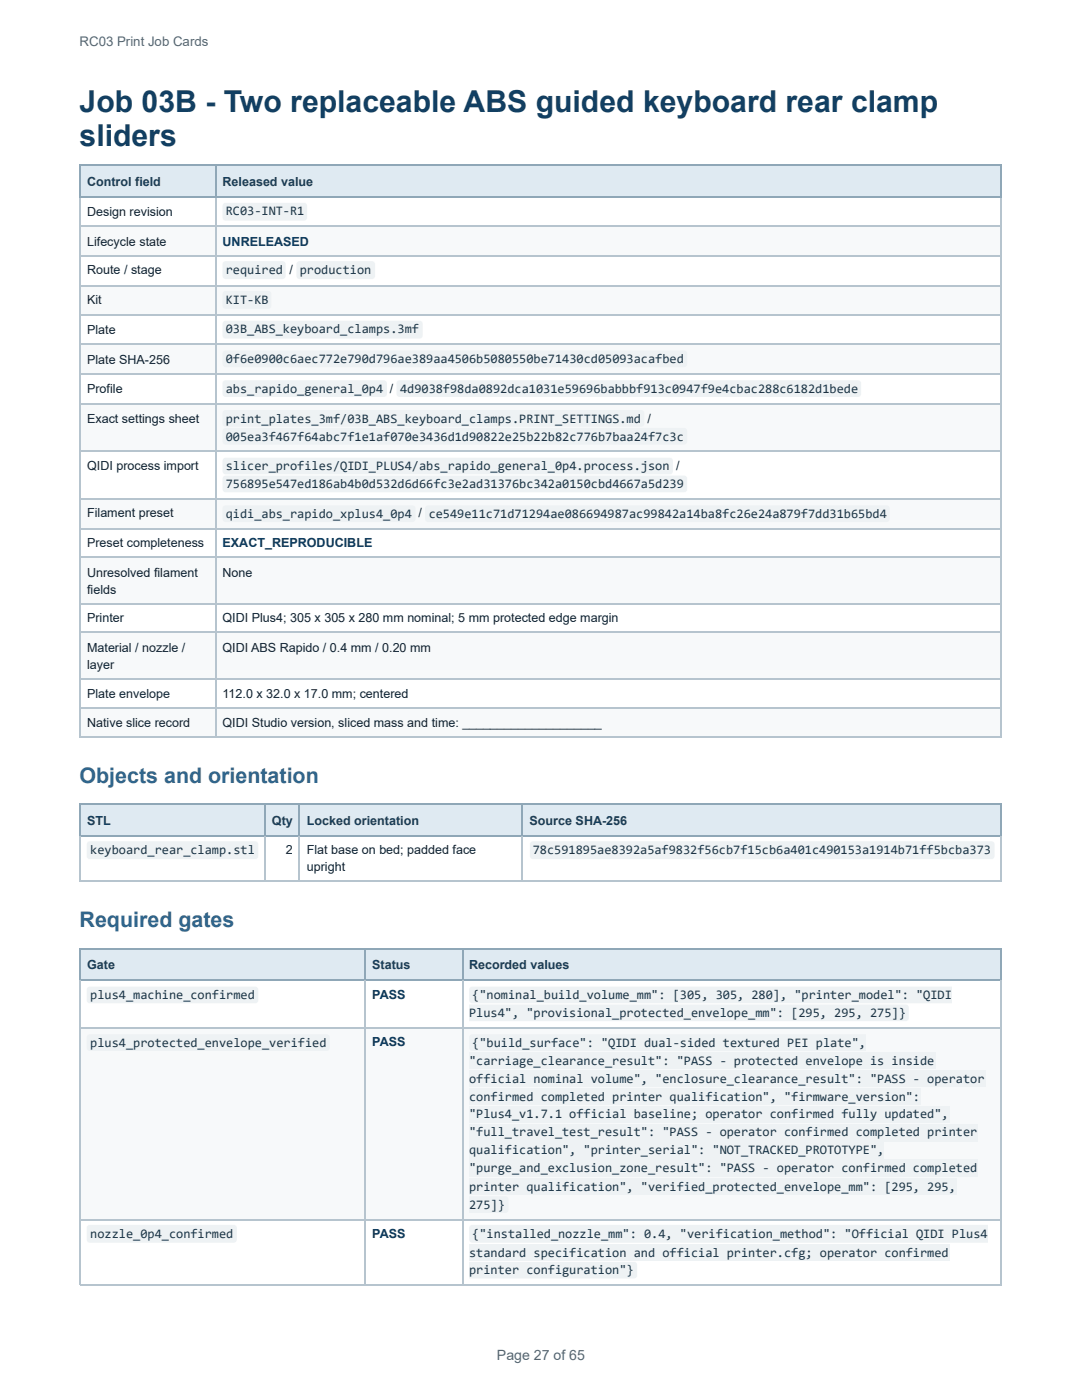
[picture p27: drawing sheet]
<svg xmlns="http://www.w3.org/2000/svg" width="216mm" height="279mm" viewBox="0 0 216 279" stroke-linecap="round" stroke-linejoin="round" font-family="sans-serif">
<defs><g id="words">
<g font-size="6" fill="#123f62">
<text x="15.9" y="22.4">Job 03B - Two replaceable ABS guided keyboard rear clamp</text>
<text x="15.9" y="29.1">sliders</text>
</g>
<g font-size="4.3" fill="#2f668e">
<text x="15.9" y="156.2">Objects and orientation</text>
<text x="15.9" y="185">Required gates</text>
</g>
<text font-size="2.8" fill="#5b6470" x="99.2" y="271.5">Page 27 of 65</text>
<text font-size="2.6" fill="#5b6470" x="15.9" y="9.3">RC03 Print Job Cards</text>
<g font-size="2.6" fill="#1d3646">
<text x="45" y="43">RC03-INT-R1</text>
<text x="45" y="54.7">required</text>
<text x="59.8" y="54.7">production</text>
<text x="45" y="60.6">KIT-KB</text>
<text x="45" y="66.5">03B_ABS_keyboard_clamps.3mf</text>
<text x="45" y="72.5">0f6e0900c6aec772e790d796ae389aa4506b5080550be71430cd05093acafbed</text>
<text x="45" y="78.4">abs_rapido_general_0p4</text>
<text x="79.8" y="78.4">4d9038f98da0892dca1031e59696babbbf913c0947f9e4cbac288c6182d1bede</text>
<text x="45" y="84.4">print_plates_3mf/03B_ABS_keyboard_clamps.PRINT_SETTINGS.md</text>
<text x="45" y="87.9">005ea3f467f64abc7f1e1af070e3436d1d90822e25b22b82c776b7baa24f7c3c</text>
<text x="45" y="93.9">slicer_profiles/QIDI_PLUS4/abs_rapido_general_0p4.process.json</text>
<text x="45" y="97.4">756895e547ed186ab4b0d532d6d66fc3e2ad31376bc342a0150cbd4667a5d239</text>
<text x="45" y="103.4">qidi_abs_rapido_xplus4_0p4</text>
<text x="85.5" y="103.4">ce549e11c71d71294ae086694987ac99842a14ba8fc26e24a879f7dd31b65bd4</text>
<text x="18" y="170.4">keyboard_rear_clamp.stl</text>
<text x="106.3" y="170.4">78c591895ae8392a5af9832f56cb7f15cb6a401c490153a1914b71ff5bcba373</text>
<text x="18" y="199.4">plus4_machine_confirmed</text>
<text x="93.6" y="203">Plus4&quot;, &quot;provisional_protected_envelope_mm&quot;: [295, 295, 275]}</text>
<text x="94.2" y="199.4">{&quot;nominal_build_volume_mm&quot;: [305, 305, 280], &quot;printer_model&quot;: &quot;QIDI</text>
<text x="18" y="208.9">plus4_protected_envelope_verified</text>
<text x="94.2" y="208.9">{&quot;build_surface&quot;: &quot;QIDI dual-sided textured PEI plate&quot;,</text>
<text x="93.6" y="212.5">&quot;carriage_clearance_result&quot;: &quot;PASS - protected envelope is inside</text>
<text x="93.6" y="216.1">official nominal volume&quot;, &quot;enclosure_clearance_result&quot;: &quot;PASS - operator</text>
<text x="93.6" y="219.6">confirmed completed printer qualification&quot;, &quot;firmware_version&quot;:</text>
<text x="93.6" y="223.2">&quot;Plus4_v1.7.1 official baseline; operator confirmed fully updated&quot;,</text>
<text x="93.6" y="226.8">&quot;full_travel_test_result&quot;: &quot;PASS - operator confirmed completed printer</text>
<text x="93.6" y="230.3">qualification&quot;, &quot;printer_serial&quot;: &quot;NOT_TRACKED_PROTOTYPE&quot;,</text>
<text x="93.6" y="233.9">&quot;purge_and_exclusion_zone_result&quot;: &quot;PASS - operator confirmed completed</text>
<text x="93.6" y="237.7">printer qualification&quot;, &quot;verified_protected_envelope_mm&quot;: [295, 295,</text>
<text x="93.6" y="241.3">275]}</text>
<text x="18" y="247">nozzle_0p4_confirmed</text>
<text x="93.6" y="250.8">standard specification and official printer.cfg; operator confirmed</text>
<text x="94.2" y="247">{&quot;installed_nozzle_mm&quot;: 0.4, &quot;verification_method&quot;: &quot;Official QIDI Plus4</text>
<text x="93.6" y="254.4">printer configuration&quot;}</text>
</g>
<g font-size="2.5" fill="#173c56">
<text x="17.4" y="37.1">Control field</text>
<text x="44.4" y="37.1">Released value</text>
<text x="17.4" y="164.6">STL</text>
<text x="54.3" y="164.6">Qty</text>
<text x="61.2" y="164.6">Locked orientation</text>
<text x="105.7" y="164.6">Source SHA-256</text>
<text x="17.4" y="193.3">Gate</text>
<text x="74.3" y="193.3">Status</text>
<text x="93.6" y="193.3">Recorded values</text>
</g>
<g font-size="2.5" fill="#17202a">
<text x="17.4" y="43.1">Design revision</text>
<text x="17.4" y="49">Lifecycle state</text>
<text x="17.4" y="54.7">Route / stage</text>
<text x="57.8" y="54.7">/</text>
<text x="17.4" y="60.7">Kit</text>
<text x="17.4" y="66.6">Plate</text>
<text x="17.4" y="72.6">Plate SHA-256</text>
<text x="17.4" y="78.5">Profile</text>
<text x="77.8" y="78.5">/</text>
<text x="17.4" y="84.5">Exact settings sheet</text>
<text x="129.2" y="84.5">/</text>
<text x="17.4" y="93.7">QIDI process import</text>
<text x="134.9" y="93.7">/</text>
<text x="17.4" y="103.2">Filament preset</text>
<text x="83.5" y="103.2">/</text>
<text x="17.4" y="109.2">Preset completeness</text>
<text x="17.4" y="115.1">Unresolved filament</text>
<text x="17.4" y="118.4">fields</text>
<text x="44.4" y="115.1">None</text>
<text x="17.4" y="124.2">Printer</text>
<text x="44.4" y="124.2">QIDI Plus4; 305 x 305 x 280 mm nominal; 5 mm protected edge margin</text>
<text x="17.4" y="130.1">Material / nozzle /</text>
<text x="44.4" y="130.1">QIDI ABS Rapido / 0.4 mm / 0.20 mm</text>
<text x="17.4" y="133.4">layer</text>
<text x="17.4" y="139.4">Plate envelope</text>
<text x="44.4" y="139.4">112.0 x 32.0 x 17.0 mm; centered</text>
<text x="17.4" y="145.1">Native slice record</text>
<text x="44.4" y="145.1">QIDI Studio version, sliced mass and time: ____________________</text>
<text x="57.1" y="170.5">2</text>
<text x="61.2" y="170.5">Flat base on bed; padded face</text>
<text x="61.2" y="173.8">upright</text>
</g>
<g font-size="2.5" fill="#0a3656">
<text x="44.4" y="49">UNRELEASED</text>
<text x="44.4" y="109.2">EXACT_REPRODUCIBLE</text>
<text x="74.3" y="199.3">PASS</text>
<text x="74.3" y="208.8">PASS</text>
<text x="74.3" y="247.1">PASS</text>
</g>
</g></defs>
<g fill="#dfeaf2">
<path d="M16.1 33.1h26.9v6.2h-26.9z"/>
<path d="M43 33.1h156.8v6.2h-156.8z"/>
</g>
<g fill="#f7f9fa">
<path d="M16.1 45.2h26.9v5.7h-26.9z"/>
<path d="M43 45.2h156.8v5.7h-156.8z"/>
<path d="M16.1 56.9h26.9v5.9h-26.9z"/>
<path d="M43 56.9h156.8v5.9h-156.8z"/>
<path d="M16.1 68.8h26.9v5.9h-26.9z"/>
<path d="M43 68.8h156.8v5.9h-156.8z"/>
<path d="M16.1 80.6h26.9v9.6h-26.9z"/>
<path d="M43 80.6h156.8v9.6h-156.8z"/>
<path d="M16.1 99.7h26.9v5.7h-26.9z"/>
<path d="M43 99.7h156.8v5.7h-156.8z"/>
<path d="M16.1 111.3h26.9v9.3h-26.9z"/>
<path d="M43 111.3h156.8v9.3h-156.8z"/>
<path d="M16.1 126.3h26.9v9.3h-26.9z"/>
<path d="M43 126.3h156.8v9.3h-156.8z"/>
<path d="M16.1 141.3h26.9v5.7h-26.9z"/>
<path d="M43 141.3h156.8v5.7h-156.8z"/>
</g>
<path d="M15.9 33h183.9M15.9 39.4h183.9M16 32.9v6.6M43.1 32.9v6.6" fill="none" stroke="#8fa7b7" stroke-width=".24"/>
<path d="M199.7 32.9v6.6" fill="none" stroke="#8fa7b7" stroke-width=".2"/>
<g fill="none" stroke="#b6c4ce" stroke-width=".24">
<path d="M16 39.5v107.7M43.1 39.5v107.7M15.9 45.1h183.9M15.9 51h183.9M15.9 57h183.9M15.9 62.9h183.9M15.9 68.6h183.9M15.9 74.6h183.9M15.9 80.5h183.9M15.9 90h183.9M15.9 99.5h183.9M15.9 105.5h183.9"/>
<path d="M15.9 111.2h183.9M15.9 120.5h183.9M15.9 126.2h183.9M15.9 135.4h183.9M15.9 141.4h183.9M15.9 147.1h183.9"/>
</g>
<path d="M199.7 39.5v107.7" fill="none" stroke="#b6c4ce" stroke-width=".2"/>
<g fill="#dfeaf2">
<path d="M16.1 160.5h36.9v6.2h-36.9z"/>
<path d="M53 160.5h6.9v6.2h-6.9z"/>
<path d="M59.9 160.5h44.4v6.2h-44.4z"/>
<path d="M104.3 160.5h95.5v6.2h-95.5z"/>
</g>
<path d="M15.9 160.4h183.9M15.9 166.8h183.9M16 160.3v6.6M52.8 160.3v6.6M59.7 160.3v6.6M104.2 160.3v6.6" fill="none" stroke="#8fa7b7" stroke-width=".24"/>
<path d="M199.7 160.3v6.6" fill="none" stroke="#8fa7b7" stroke-width=".2"/>
<path d="M15.9 175.9h183.9M16 166.9v9.1M52.8 166.9v9.1M59.7 166.9v9.1M104.2 166.9v9.1" fill="none" stroke="#b6c4ce" stroke-width=".24"/>
<path d="M199.7 166.9v9.1" fill="none" stroke="#b6c4ce" stroke-width=".2"/>
<g fill="#dfeaf2">
<path d="M16.1 189.3h56.8v6.4h-56.8z"/>
<path d="M72.9 189.3h19.3v6.4h-19.3z"/>
<path d="M92.2 189.3h107.6v6.4h-107.6z"/>
</g>
<g fill="#f7f9fa">
<path d="M16.1 205.2h56.8v38.1h-56.8z"/>
<path d="M72.9 205.2h19.3v38.1h-19.3z"/>
<path d="M92.2 205.2h107.6v38.1h-107.6z"/>
</g>
<path d="M15.9 189.4h183.9M15.9 195.6h183.9M16 189.3v6.4M72.8 189.3v6.4M92.3 189.3v6.4" fill="none" stroke="#8fa7b7" stroke-width=".24"/>
<path d="M199.7 189.3v6.4" fill="none" stroke="#8fa7b7" stroke-width=".2"/>
<path d="M16 195.7v60.6M72.8 195.7v60.6M92.3 195.7v60.6M15.9 205.1h183.9M15.9 243.4h183.9M15.9 256.5h183.9" fill="none" stroke="#b6c4ce" stroke-width=".24"/>
<path d="M199.7 195.7v60.6" fill="none" stroke="#b6c4ce" stroke-width=".2"/>
<g fill="#eef2f4">
<path d="M44.6 40.7l.4-.2h15.6a.63 .63 0 0 1 .7 .6v2.3a.63 .63 0 0 1-.7 .6h-15.6a.63 .63 0 0 1-.6-.6v-2.3z"/>
<path d="M44.6 52.3l.4-.2h11.4a.63 .63 0 0 1 .6 .7v2.3a.63 .63 0 0 1-.6 .6h-11.4a.63 .63 0 0 1-.6-.6v-2.3z"/>
<path d="M59.3 52.3l.5-.2h14.4a.63 .63 0 0 1 .6 .7v2.3a.63 .63 0 0 1-.6 .6h-14.4a.63 .63 0 0 1-.7-.6v-2.3z"/>
<path d="M44.6 58.2l.4-.1h8.5a.63 .63 0 0 1 .7 .6v2.3a.63 .63 0 0 1-.7 .6h-8.5a.63 .63 0 0 1-.6-.6v-2.3z"/>
<path d="M44.6 64.2l.4-.2h38.7a.63 .63 0 0 1 .6 .6v2.3a.63 .63 0 0 1-.6 .7h-38.7a.63 .63 0 0 1-.6-.7v-2.3z"/>
<path d="M44.6 70.1l.4-.2h91.5a.63 .63 0 0 1 .6 .7v2a.63 .63 0 0 1-.6 .7h-91.5a.63 .63 0 0 1-.6-.7v-2z"/>
<path d="M44.6 76.1l.4-.2h31.6a.63 .63 0 0 1 .6 .6v2.1a.63 .63 0 0 1-.6 .6h-31.6a.63 .63 0 0 1-.6-.6v-2.1z"/>
<path d="M79.3 76.1l.4-.2h91.5a.63 .63 0 0 1 .6 .6v2.1a.63 .63 0 0 1-.6 .6h-91.5a.63 .63 0 0 1-.6-.6v-2.1z"/>
<path d="M44.6 82l.4-.2h82.9a.63 .63 0 0 1 .7 .7v2a.63 .63 0 0 1-.7 .7h-82.9a.63 .63 0 0 1-.6-.7v-2z"/>
<path d="M44.6 85.6l.4-.2h91.5a.63 .63 0 0 1 .6 .6v2.1a.63 .63 0 0 1-.6 .6h-91.5a.63 .63 0 0 1-.6-.6v-2.1z"/>
<path d="M44.6 91.5l.4-.2h88.6a.63 .63 0 0 1 .7 .7v2a.63 .63 0 0 1-.7 .7h-88.6a.63 .63 0 0 1-.6-.7v-2z"/>
<path d="M44.6 95.1l.4-.2h91.5a.63 .63 0 0 1 .6 .6v2.1a.63 .63 0 0 1-.6 .6h-91.5a.63 .63 0 0 1-.6-.6v-2.1z"/>
<path d="M44.6 101l.4-.1h37.3a.63 .63 0 0 1 .6 .6v2a.63 .63 0 0 1-.6 .7h-37.3a.63 .63 0 0 1-.6-.7v-2z"/>
<path d="M85 101l.5-.1h91.4a.63 .63 0 0 1 .6 .6v2a.63 .63 0 0 1-.6 .7h-91.4a.63 .63 0 0 1-.7-.7v-2z"/>
<path d="M17.5 168.1l.4-.2h33a.63 .63 0 0 1 .6 .6v2.3a.63 .63 0 0 1-.6 .7h-33a.63 .63 0 0 1-.6-.7v-2.3z"/>
<path d="M105.9 168.1l.5-.2h91.4a.63 .63 0 0 1 .7 .6v2.3a.63 .63 0 0 1-.7 .7h-91.4a.63 .63 0 0 1-.7-.7v-2.3z"/>
<path d="M17.5 197.1l.4-.2h33a.63 .63 0 0 1 .6 .6v2.1a.63 .63 0 0 1-.6 .6h-33a.63 .63 0 0 1-.6-.6v-2.1z"/>
<path d="M93.8 197.1l.4-.2h95.7v3.3h-95.7a.63 .63 0 0 1-.6-.6v-2.1z"/>
<path d="M93.6 200.5h87.1a.63 .63 0 0 1 .6 .6v2.1a.63 .63 0 0 1-.6 .6h-87.1z"/>
<path d="M17.5 206.6l.4-.2h47.3a.63 .63 0 0 1 .6 .6v2.1a.63 .63 0 0 1-.6 .6h-47.3a.63 .63 0 0 1-.6-.6v-2.1z"/>
<path d="M93.8 206.6l.4-.2h78.6v3.3h-78.6a.63 .63 0 0 1-.6-.6v-2.1z"/>
<path d="M93.6 210h93v3.3h-93z"/>
<path d="M93.6 213.5h103v3.4h-103z"/>
<path d="M93.6 217.1h90.2v3.3h-90.2z"/>
<path d="M93.6 220.7h95.9v3.3h-95.9z"/>
<path d="M93.6 224.2h101.6v3.6h-101.6z"/>
<path d="M93.6 227.8h82.8v3.6h-82.8z"/>
<path d="M93.6 231.4h101.6v3.5h-101.6z"/>
<path d="M93.6 235.2h97.3v3.3h-97.3z"/>
<path d="M93.6 238.7h7.2a.63 .63 0 0 1 .7 .7v2a.63 .63 0 0 1-.7 .7h-7.2z"/>
<path d="M17.5 244.6l.4-.2h28.7a.63 .63 0 0 1 .7 .7v2.3a.63 .63 0 0 1-.7 .6h-28.7a.63 .63 0 0 1-.6-.6v-2.3z"/>
<path d="M93.8 244.6l.4-.2h102.9v3.6h-102.9a.63 .63 0 0 1-.6-.6v-2.3z"/>
<path d="M93.6 248.3h95.9v3.3h-95.9z"/>
<path d="M93.6 251.8h32.9a.63 .63 0 0 1 .6 .7v2a.63 .63 0 0 1-.6 .6h-32.9z"/>
</g>
<use href="#words"/>
</svg>
